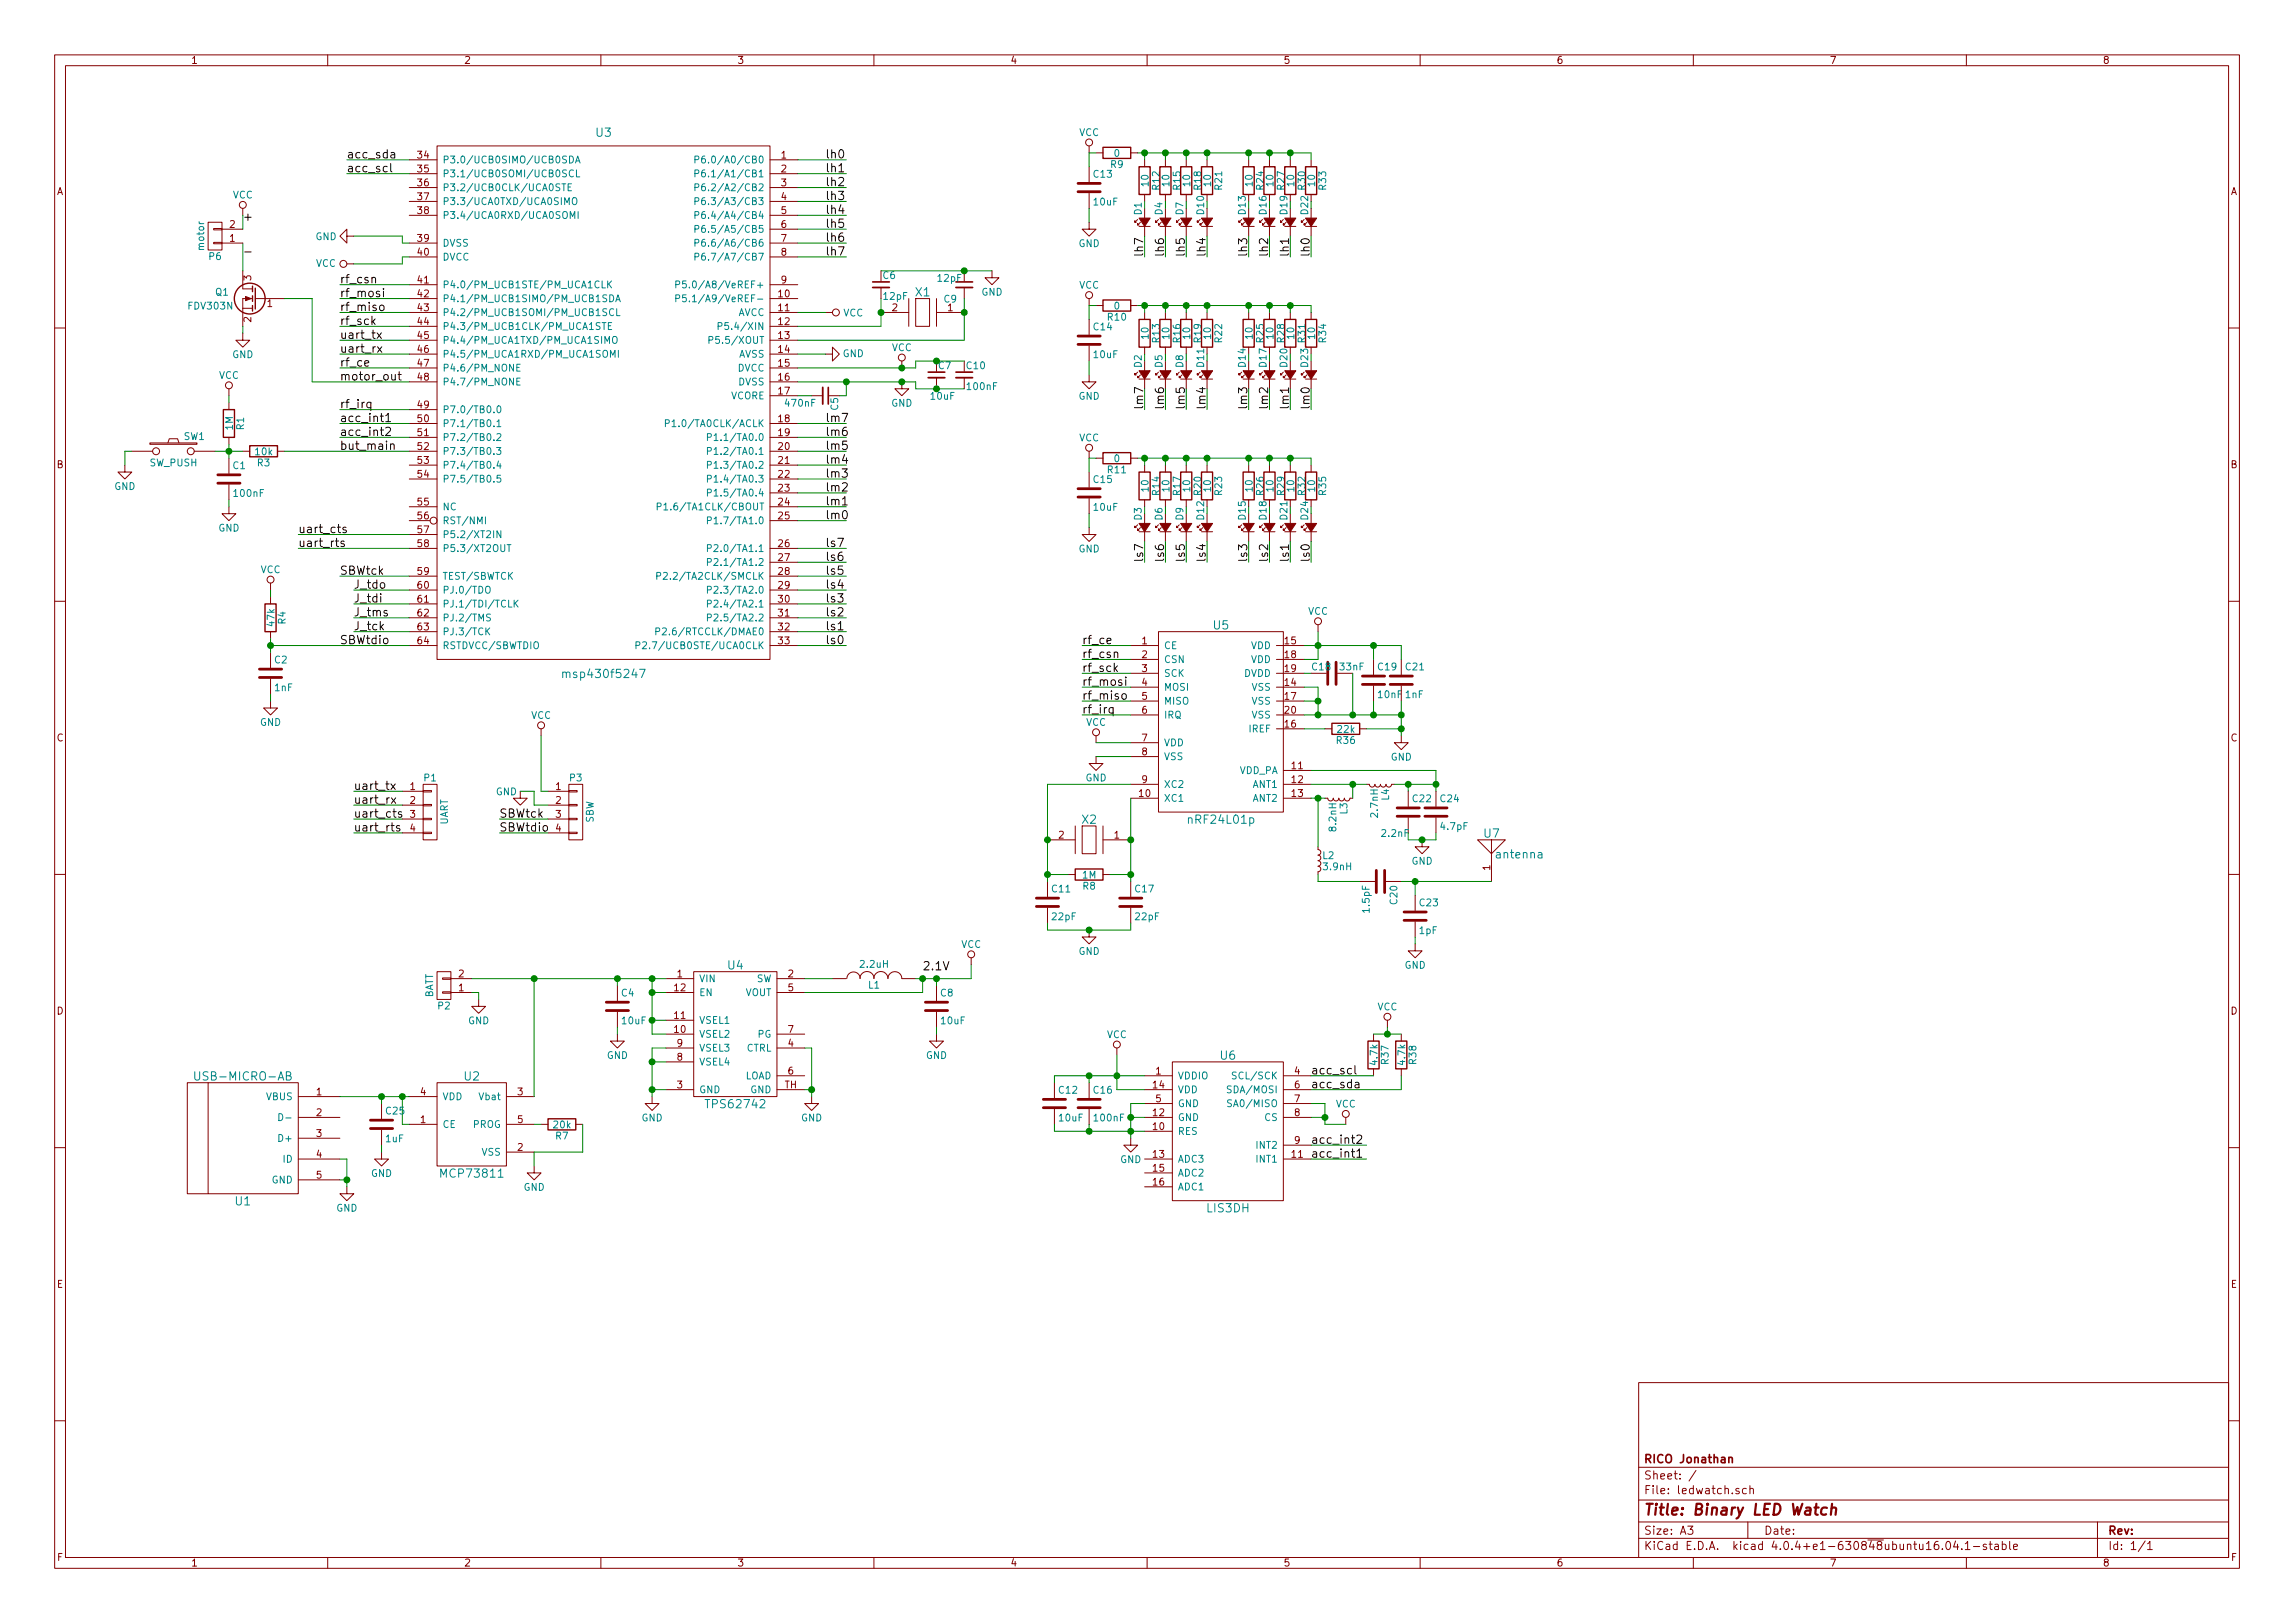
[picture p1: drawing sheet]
<svg xmlns="http://www.w3.org/2000/svg" width="420mm" height="297mm" viewBox="0 0 420 297" stroke-linecap="round" stroke-linejoin="round" font-family="sans-serif">
<defs><g id="words">
<text font-size="2.8" fill="#840000" x="301" y="277.3">Title: Binary LED Watch</text>
<g font-size="2.1">
<text x="63.5" y="29">acc_sda</text>
<text x="151.1" y="29">lh0</text>
<text x="63.5" y="31.5">acc_scl</text>
<text x="151.1" y="31.5">lh1</text>
<text x="151.1" y="34.1">lh2</text>
<text x="44.4" y="40.4">+</text>
<text x="151.1" y="36.6">lh3</text>
<text x="151.1" y="39.2">lh4</text>
<text x="151.1" y="41.7">lh5</text>
<text x="151.1" y="44.2">lh6</text>
<text x="151.1" y="46.8">lh7</text>
<text x="209.3" y="47" transform="rotate(-90 209.3 47)">lh7</text>
<text x="213.1" y="47" transform="rotate(-90 213.1 47)">lh6</text>
<text x="216.9" y="47" transform="rotate(-90 216.9 47)">lh5</text>
<text x="220.7" y="47" transform="rotate(-90 220.7 47)">lh4</text>
<text x="228.3" y="47" transform="rotate(-90 228.3 47)">lh3</text>
<text x="232.2" y="47" transform="rotate(-90 232.2 47)">lh2</text>
<text x="236" y="47" transform="rotate(-90 236 47)">lh1</text>
<text x="239.8" y="47" transform="rotate(-90 239.8 47)">lh0</text>
<text x="62.2" y="51.9">rf_csn</text>
<text x="62.2" y="54.4">rf_mosi</text>
<text x="62.2" y="56.9">rf_miso</text>
<text x="62.2" y="59.5">rf_sck</text>
<text x="62.2" y="62">uart_tx</text>
<text x="62.2" y="64.6">uart_rx</text>
<text x="62.2" y="67.1">rf_ce</text>
<text x="62.2" y="69.6">motor_out</text>
<text x="62.2" y="74.7">rf_irq</text>
<text x="62.2" y="77.3">acc_int1</text>
<text x="151.1" y="77.3">lm7</text>
<text x="209.3" y="75" transform="rotate(-90 209.3 75)">lm7</text>
<text x="213.1" y="75" transform="rotate(-90 213.1 75)">lm6</text>
<text x="216.9" y="75" transform="rotate(-90 216.9 75)">lm5</text>
<text x="220.7" y="75" transform="rotate(-90 220.7 75)">lm4</text>
<text x="228.3" y="75" transform="rotate(-90 228.3 75)">lm3</text>
<text x="232.2" y="75" transform="rotate(-90 232.2 75)">lm2</text>
<text x="236" y="75" transform="rotate(-90 236 75)">lm1</text>
<text x="239.8" y="75" transform="rotate(-90 239.8 75)">lm0</text>
<text x="62.2" y="79.8">acc_int2</text>
<text x="62.2" y="82.3">but_main</text>
<text x="151.1" y="82.3">lm5</text>
<text x="151.1" y="79.8">lm6</text>
<text x="151.1" y="90">lm2</text>
<text x="151.1" y="87.4">lm3</text>
<text x="151.1" y="84.9">lm4</text>
<text x="151.1" y="95">lm0</text>
<text x="151.1" y="92.5">lm1</text>
<text x="54.6" y="97.6">uart_cts</text>
<text x="54.6" y="100.1">uart_rts</text>
<text x="151.1" y="100.1">ls7</text>
<text x="62.2" y="105.2">SBWtck</text>
<text x="64.8" y="107.7">J_tdo</text>
<text x="151.1" y="102.7">ls6</text>
<text x="151.1" y="105.2">ls5</text>
<text x="151.1" y="107.7">ls4</text>
<text x="209.3" y="102.9" transform="rotate(-90 209.3 102.9)">ls7</text>
<text x="213.1" y="102.9" transform="rotate(-90 213.1 102.9)">ls6</text>
<text x="216.9" y="102.9" transform="rotate(-90 216.9 102.9)">ls5</text>
<text x="220.7" y="102.9" transform="rotate(-90 220.7 102.9)">ls4</text>
<text x="228.3" y="102.9" transform="rotate(-90 228.3 102.9)">ls3</text>
<text x="232.2" y="102.9" transform="rotate(-90 232.2 102.9)">ls2</text>
<text x="236" y="102.9" transform="rotate(-90 236 102.9)">ls1</text>
<text x="239.8" y="102.9" transform="rotate(-90 239.8 102.9)">ls0</text>
<text x="64.8" y="110.3">J_tdi</text>
<text x="64.8" y="112.8">J_tms</text>
<text x="151.1" y="110.3">ls3</text>
<text x="151.1" y="112.8">ls2</text>
<text x="62.2" y="117.9">SBWtdio</text>
<text x="64.8" y="115.4">J_tck</text>
<text x="151.1" y="115.4">ls1</text>
<text x="151.1" y="117.9">ls0</text>
<text x="198.1" y="117.9">rf_ce</text>
<text x="198.1" y="120.4">rf_csn</text>
<text x="198.1" y="123">rf_sck</text>
<text x="198.1" y="125.5">rf_mosi</text>
<text x="198.1" y="128.1">rf_miso</text>
<text x="198.1" y="130.6">rf_irq</text>
<text x="64.8" y="144.6">uart_tx</text>
<text x="64.8" y="147.1">uart_rx</text>
<text x="64.8" y="149.6">uart_cts</text>
<text x="91.4" y="149.6">SBWtck</text>
<text x="64.8" y="152.2">uart_rts</text>
<text x="91.4" y="152.2">SBWtdio</text>
<text x="168.9" y="177.6">2.1V</text>
<text x="240" y="196.6">acc_scl</text>
<text x="240" y="199.2">acc_sda</text>
<text x="240" y="209.3">acc_int2</text>
<text x="240" y="211.9">acc_int1</text>
</g>
<g font-size="2.1" fill="#008484">
<text x="109.1" y="25">U3</text>
<text x="167.6" y="54.2">X1</text>
<text x="222.2" y="115.2">U5</text>
<text x="103.8" y="124.1">msp430f5247</text>
<text x="198.1" y="150.8">X2</text>
<text x="217.8" y="150.8">nRF24L01p</text>
<text x="271.7" y="153.3">U7</text>
<text x="274.1" y="157.1">antenna</text>
<text x="133.3" y="177.4">U4</text>
<text x="36.4" y="197.8">USB-MICRO-AB</text>
<text x="85" y="197.8">U2</text>
<text x="223.4" y="193.9">U6</text>
<text x="129.6" y="202.8">TPS62742</text>
<text x="81.1" y="215.5">MCP73811</text>
<text x="43.1" y="220.6">U1</text>
<text x="221" y="221.9">LIS3DH</text>
</g>
<g font-size="2.1" fill="#840000">
<text x="301" y="267.8">RICO Jonathan</text>
<text x="301" y="273.5">File: ledwatch.sch</text>
<text x="301" y="270.8">Sheet: /</text>
<text x="301" y="280.9">Size: A3</text>
<text x="323" y="280.9">Date:</text>
<text x="386" y="280.9">Rev:</text>
<text x="301" y="283.7">KiCad E.D.A. kicad 4.0.4+e1-630848ubuntu16.04.1-stable</text>
<text x="386" y="283.7">Id: 1/1</text>
</g>
<g font-size="1.8" fill="#840000">
<text x="35" y="11.7">1</text>
<text x="85" y="11.7">2</text>
<text x="135" y="11.7">3</text>
<text x="185" y="11.7">4</text>
<text x="235" y="11.7">5</text>
<text x="285" y="11.7">6</text>
<text x="335" y="11.7">7</text>
<text x="385" y="11.7">8</text>
<text x="76.5" y="29">34</text>
<text x="143" y="29">1</text>
<text x="10.4" y="35.7">A</text>
<text x="76.5" y="31.5">35</text>
<text x="76.5" y="34.1">36</text>
<text x="143" y="31.5">2</text>
<text x="143" y="34.1">3</text>
<text x="408.4" y="35.7">A</text>
<text x="42.1" y="41.7">2</text>
<text x="76.5" y="36.6">37</text>
<text x="76.5" y="39.2">38</text>
<text x="143" y="36.6">4</text>
<text x="143" y="39.2">5</text>
<text x="143" y="41.7">6</text>
<text x="42.1" y="44.2">1</text>
<text x="76.5" y="46.8">40</text>
<text x="76.5" y="44.2">39</text>
<text x="143" y="44.2">7</text>
<text x="143" y="46.8">8</text>
<text x="46" y="51.3" transform="rotate(-90 46 51.3)">3</text>
<text x="76.5" y="51.9">41</text>
<text x="143" y="51.9">9</text>
<text x="46" y="58.9" transform="rotate(-90 46 58.9)">2</text>
<text x="48.9" y="56.2">1</text>
<text x="76.5" y="54.4">42</text>
<text x="76.5" y="56.9">43</text>
<text x="76.5" y="59.5">44</text>
<text x="142.5" y="54.4">10</text>
<text x="142.5" y="56.9">11</text>
<text x="142.5" y="59.5">12</text>
<text x="163.3" y="56.9">2</text>
<text x="173.5" y="56.9">1</text>
<text x="76.5" y="62">45</text>
<text x="76.5" y="64.6">46</text>
<text x="142.5" y="62">13</text>
<text x="142.5" y="64.6">14</text>
<text x="76.5" y="67.1">47</text>
<text x="76.5" y="69.6">48</text>
<text x="142.5" y="67.1">15</text>
<text x="142.5" y="69.6">16</text>
<text x="76.5" y="77.3">50</text>
<text x="76.5" y="74.7">49</text>
<text x="142.5" y="72.2">17</text>
<text x="142.5" y="77.3">18</text>
<text x="76.5" y="79.8">51</text>
<text x="76.5" y="82.3">52</text>
<text x="142.5" y="82.3">20</text>
<text x="142.5" y="79.8">19</text>
<text x="10.4" y="85.7">B</text>
<text x="76.5" y="84.9">53</text>
<text x="76.5" y="87.4">54</text>
<text x="142.5" y="84.9">21</text>
<text x="142.5" y="87.4">22</text>
<text x="142.5" y="90">23</text>
<text x="408.4" y="85.7">B</text>
<text x="76.5" y="92.5">55</text>
<text x="76.5" y="95">56</text>
<text x="142.5" y="92.5">24</text>
<text x="142.5" y="95">25</text>
<text x="76.5" y="97.6">57</text>
<text x="76.5" y="100.1">58</text>
<text x="142.5" y="100.1">26</text>
<text x="76.5" y="107.7">60</text>
<text x="76.5" y="105.2">59</text>
<text x="142.5" y="102.7">27</text>
<text x="142.5" y="105.2">28</text>
<text x="142.5" y="107.7">29</text>
<text x="76.5" y="110.3">61</text>
<text x="76.5" y="112.8">62</text>
<text x="142.5" y="110.3">30</text>
<text x="142.5" y="112.8">31</text>
<text x="76.5" y="115.4">63</text>
<text x="76.5" y="117.9">64</text>
<text x="142.5" y="115.4">32</text>
<text x="142.5" y="117.9">33</text>
<text x="209.1" y="117.9">1</text>
<text x="235.3" y="117.9">15</text>
<text x="209.1" y="120.4">2</text>
<text x="209.1" y="123">3</text>
<text x="209.1" y="125.5">4</text>
<text x="235.3" y="125.5">14</text>
<text x="235.3" y="120.4">18</text>
<text x="235.3" y="123">19</text>
<text x="209.1" y="128.1">5</text>
<text x="209.1" y="130.6">6</text>
<text x="235.3" y="130.6">20</text>
<text x="235.3" y="128.1">17</text>
<text x="10.4" y="135.7">C</text>
<text x="209.1" y="135.7">7</text>
<text x="235.3" y="133.1">16</text>
<text x="408.4" y="135.7">C</text>
<text x="209.1" y="138.2">8</text>
<text x="209.1" y="143.3">9</text>
<text x="236.5" y="140.8">11</text>
<text x="236.5" y="143.3">12</text>
<text x="75.1" y="144.6">1</text>
<text x="75.1" y="147.1">2</text>
<text x="75.1" y="149.6">3</text>
<text x="101.8" y="144.6">1</text>
<text x="101.8" y="147.1">2</text>
<text x="101.8" y="149.6">3</text>
<text x="208.6" y="145.8">10</text>
<text x="236.5" y="145.8">13</text>
<text x="75.1" y="152.2">4</text>
<text x="101.8" y="152.2">4</text>
<text x="193.8" y="153.5">2</text>
<text x="204" y="153.5">1</text>
<text x="272.8" y="159.3" transform="rotate(-90 272.8 159.3)">1</text>
<text x="84" y="178.9">2</text>
<text x="124" y="178.9">1</text>
<text x="144.3" y="178.9">2</text>
<text x="10.4" y="185.7">D</text>
<text x="84" y="181.4">1</text>
<text x="123.5" y="181.4">12</text>
<text x="144.3" y="181.4">5</text>
<text x="408.4" y="185.7">D</text>
<text x="123.5" y="189">10</text>
<text x="123.5" y="186.5">11</text>
<text x="124" y="191.6">9</text>
<text x="144.3" y="191.6">4</text>
<text x="144.3" y="189">7</text>
<text x="124" y="194.1">8</text>
<text x="144.3" y="196.6">6</text>
<text x="211.6" y="196.6">1</text>
<text x="237" y="196.6">4</text>
<text x="57.9" y="200.4">1</text>
<text x="77" y="200.4">4</text>
<text x="94.8" y="200.4">3</text>
<text x="124" y="199.2">3</text>
<text x="143.6" y="199.2">TH</text>
<text x="211.1" y="199.2">14</text>
<text x="211.6" y="201.7">5</text>
<text x="237" y="199.2">6</text>
<text x="237" y="201.7">7</text>
<text x="57.9" y="204.3">2</text>
<text x="57.9" y="208.1">3</text>
<text x="77" y="205.5">1</text>
<text x="94.8" y="205.5">5</text>
<text x="211.1" y="206.8">10</text>
<text x="211.1" y="204.3">12</text>
<text x="237" y="204.3">8</text>
<text x="237" y="209.3">9</text>
<text x="57.9" y="211.9">4</text>
<text x="57.9" y="215.7">5</text>
<text x="94.8" y="210.6">2</text>
<text x="211.1" y="211.9">13</text>
<text x="211.1" y="214.4">15</text>
<text x="236.5" y="211.9">11</text>
<text x="211.1" y="217">16</text>
<text x="10.4" y="235.7">E</text>
<text x="408.4" y="235.7">E</text>
<text x="10.5" y="285.7">F</text>
<text x="35" y="286.7">1</text>
<text x="85" y="286.7">2</text>
<text x="135" y="286.7">3</text>
<text x="185" y="286.7">4</text>
<text x="235" y="286.7">5</text>
<text x="285" y="286.7">6</text>
<text x="335" y="286.7">7</text>
<text x="385" y="286.7">8</text>
<text x="408.5" y="285.7">F</text>
</g>
<g font-size="1.8" fill="#008484">
<text x="81" y="29.9">P3.0/UCB0SIMO/UCB0SDA</text>
<text x="129.5" y="29.9">P6.0/A0/CB0</text>
<text x="197.5" y="24.9">VCC</text>
<text x="204" y="28.7">0</text>
<text x="81" y="32.4">P3.1/UCB0SOMI/UCB0SCL</text>
<text x="81" y="35">P3.2/UCB0CLK/UCA0STE</text>
<text x="129.5" y="32.4">P6.1/A1/CB1</text>
<text x="129.5" y="35">P6.2/A2/CB2</text>
<text x="200.3" y="32.5">C13</text>
<text x="203.4" y="30.7">R9</text>
<text x="210.3" y="34" transform="rotate(-90 210.3 34)">10</text>
<text x="212.3" y="34.7" transform="rotate(-90 212.3 34.7)">R12</text>
<text x="214.1" y="34" transform="rotate(-90 214.1 34)">10</text>
<text x="216.1" y="34.7" transform="rotate(-90 216.1 34.7)">R15</text>
<text x="217.9" y="34" transform="rotate(-90 217.9 34)">10</text>
<text x="219.9" y="34.7" transform="rotate(-90 219.9 34.7)">R18</text>
<text x="221.7" y="34" transform="rotate(-90 221.7 34)">10</text>
<text x="223.7" y="34.7" transform="rotate(-90 223.7 34.7)">R21</text>
<text x="229.3" y="34" transform="rotate(-90 229.3 34)">10</text>
<text x="231.3" y="34.7" transform="rotate(-90 231.3 34.7)">R24</text>
<text x="233.1" y="34" transform="rotate(-90 233.1 34)">10</text>
<text x="235.2" y="34.7" transform="rotate(-90 235.2 34.7)">R27</text>
<text x="236.9" y="34" transform="rotate(-90 236.9 34)">10</text>
<text x="239" y="34.7" transform="rotate(-90 239 34.7)">R30</text>
<text x="240.7" y="34" transform="rotate(-90 240.7 34)">10</text>
<text x="242.8" y="34.7" transform="rotate(-90 242.8 34.7)">R33</text>
<text x="42.6" y="36.3">VCC</text>
<text x="81" y="37.5">P3.3/UCA0TXD/UCA0SIMO</text>
<text x="81" y="40">P3.4/UCA0RXD/UCA0SOMI</text>
<text x="129.5" y="37.5">P6.3/A3/CB3</text>
<text x="129.5" y="40">P6.4/A4/CB4</text>
<text x="200.3" y="37.6">10uF</text>
<text x="37.4" y="45.7" transform="rotate(-90 37.4 45.7)">motor</text>
<text x="38.3" y="47.6">P6</text>
<text x="57.7" y="43.9">GND</text>
<text x="81" y="47.7">DVCC</text>
<text x="81" y="45.1">DVSS</text>
<text x="129.5" y="42.6">P6.5/A5/CB5</text>
<text x="129.5" y="45.1">P6.6/A6/CB6</text>
<text x="129.5" y="47.7">P6.7/A7/CB7</text>
<text x="197.4" y="45.2">GND</text>
<text x="57.8" y="48.8">VCC</text>
<text x="81" y="52.7">P4.0/PM_UCB1STE/PM_UCA1CLK</text>
<text x="126.3" y="52.7">P5.0/A8/VeREF+</text>
<text x="161.7" y="51">C6</text>
<text x="171.7" y="51.5">12pF</text>
<text x="197.5" y="52.8">VCC</text>
<text x="34.6" y="56.6">FDV303N</text>
<text x="39.5" y="54.1">Q1</text>
<text x="81" y="55.3">P4.1/PM_UCB1SIMO/PM_UCB1SDA</text>
<text x="81" y="57.8">P4.2/PM_UCB1SOMI/PM_UCB1SCL</text>
<text x="126.8" y="55.3">P5.1/A9/VeREF-</text>
<text x="135" y="57.8">AVCC</text>
<text x="154.4" y="57.9">VCC</text>
<text x="161.8" y="54.8">12pF</text>
<text x="172.8" y="55.4">C9</text>
<text x="179.7" y="54.1">GND</text>
<text x="202.8" y="58.7">R10</text>
<text x="204" y="56.6">0</text>
<text x="42.5" y="65.5">GND</text>
<text x="81" y="60.4">P4.3/PM_UCB1CLK/PM_UCA1STE</text>
<text x="81" y="62.9">P4.4/PM_UCA1TXD/PM_UCA1SIMO</text>
<text x="81" y="65.4">P4.5/PM_UCA1RXD/PM_UCA1SOMI</text>
<text x="130.9" y="62.9">P5.5/XOUT</text>
<text x="132.9" y="60.4">P5.4/XIN</text>
<text x="135.1" y="65.4">AVSS</text>
<text x="154.3" y="65.3">GND</text>
<text x="163.2" y="64.2">VCC</text>
<text x="200.3" y="60.4">C14</text>
<text x="200.3" y="65.5">10uF</text>
<text x="210.3" y="62" transform="rotate(-90 210.3 62)">10</text>
<text x="212.3" y="62.6" transform="rotate(-90 212.3 62.6)">R13</text>
<text x="214.1" y="62" transform="rotate(-90 214.1 62)">10</text>
<text x="216.1" y="62.6" transform="rotate(-90 216.1 62.6)">R16</text>
<text x="217.9" y="62" transform="rotate(-90 217.9 62)">10</text>
<text x="219.9" y="62.6" transform="rotate(-90 219.9 62.6)">R19</text>
<text x="221.7" y="62" transform="rotate(-90 221.7 62)">10</text>
<text x="223.7" y="62.6" transform="rotate(-90 223.7 62.6)">R22</text>
<text x="229.3" y="62" transform="rotate(-90 229.3 62)">10</text>
<text x="231.3" y="62.6" transform="rotate(-90 231.3 62.6)">R25</text>
<text x="233.1" y="62" transform="rotate(-90 233.1 62)">10</text>
<text x="235.2" y="62.6" transform="rotate(-90 235.2 62.6)">R28</text>
<text x="236.9" y="62" transform="rotate(-90 236.9 62)">10</text>
<text x="239" y="62.6" transform="rotate(-90 239 62.6)">R31</text>
<text x="240.7" y="62" transform="rotate(-90 240.7 62)">10</text>
<text x="242.8" y="62.6" transform="rotate(-90 242.8 62.6)">R34</text>
<text x="40.1" y="69.3">VCC</text>
<text x="81" y="68">P4.6/PM_NONE</text>
<text x="81" y="70.5">P4.7/PM_NONE</text>
<text x="135" y="68">DVCC</text>
<text x="135.1" y="70.5">DVSS</text>
<text x="171.8" y="67.5">C7</text>
<text x="177" y="67.5">C10</text>
<text x="177.2" y="71.4">100nF</text>
<text x="81" y="75.6">P7.0/TB0.0</text>
<text x="133.7" y="73.1">VCORE</text>
<text x="143.9" y="74.4">470nF</text>
<text x="153.4" y="75" transform="rotate(-90 153.4 75)">C5</text>
<text x="163.1" y="74.4">GND</text>
<text x="170.5" y="73.1">10uF</text>
<text x="197.4" y="73.1">GND</text>
<text x="33.7" y="80.5">SW1</text>
<text x="42.6" y="78.7" transform="rotate(-90 42.6 78.7)">1M</text>
<text x="44.7" y="78.6" transform="rotate(-90 44.7 78.6)">R1</text>
<text x="46.8" y="83.3">10k</text>
<text x="81" y="78.1">P7.1/TB0.1</text>
<text x="81" y="80.7">P7.2/TB0.2</text>
<text x="81" y="83.2">P7.3/TB0.3</text>
<text x="123.4" y="78.1">P1.0/TA0CLK/ACLK</text>
<text x="131" y="83.2">P1.2/TA0.1</text>
<text x="131" y="80.7">P1.1/TA0.0</text>
<text x="197.5" y="80.8">VCC</text>
<text x="20.9" y="89.6">GND</text>
<text x="27.4" y="85.3">SW_PUSH</text>
<text x="42.7" y="85.8">C1</text>
<text x="47.1" y="85.3">R3</text>
<text x="81" y="85.8">P7.4/TB0.4</text>
<text x="81" y="88.3">P7.5/TB0.5</text>
<text x="131" y="85.8">P1.3/TA0.2</text>
<text x="131" y="88.3">P1.4/TA0.3</text>
<text x="200.3" y="88.4">C15</text>
<text x="202.8" y="86.6">R11</text>
<text x="204" y="84.6">0</text>
<text x="210.3" y="89.9" transform="rotate(-90 210.3 89.9)">10</text>
<text x="214.1" y="89.9" transform="rotate(-90 214.1 89.9)">10</text>
<text x="217.9" y="89.9" transform="rotate(-90 217.9 89.9)">10</text>
<text x="221.7" y="89.9" transform="rotate(-90 221.7 89.9)">10</text>
<text x="229.3" y="89.9" transform="rotate(-90 229.3 89.9)">10</text>
<text x="233.1" y="89.9" transform="rotate(-90 233.1 89.9)">10</text>
<text x="236.9" y="89.9" transform="rotate(-90 236.9 89.9)">10</text>
<text x="240.7" y="89.9" transform="rotate(-90 240.7 89.9)">10</text>
<text x="43" y="90.9">100nF</text>
<text x="81" y="93.4">NC</text>
<text x="81" y="95.9">RST/NMI</text>
<text x="122.1" y="93.4">P1.6/TA1CLK/CBOUT</text>
<text x="131" y="90.8">P1.5/TA0.4</text>
<text x="131" y="95.9">P1.7/TA1.0</text>
<text x="200.3" y="93.5">10uF</text>
<text x="212.3" y="90.6" transform="rotate(-90 212.3 90.6)">R14</text>
<text x="216.1" y="90.6" transform="rotate(-90 216.1 90.6)">R17</text>
<text x="219.9" y="90.6" transform="rotate(-90 219.9 90.6)">R20</text>
<text x="223.7" y="90.6" transform="rotate(-90 223.7 90.6)">R23</text>
<text x="231.3" y="90.6" transform="rotate(-90 231.3 90.6)">R26</text>
<text x="235.2" y="90.6" transform="rotate(-90 235.2 90.6)">R29</text>
<text x="239" y="90.6" transform="rotate(-90 239 90.6)">R32</text>
<text x="242.8" y="90.6" transform="rotate(-90 242.8 90.6)">R35</text>
<text x="40" y="97.3">GND</text>
<text x="81" y="98.5">P5.2/XT2IN</text>
<text x="81" y="101">P5.3/XT2OUT</text>
<text x="131" y="101">P2.0/TA1.1</text>
<text x="197.4" y="101.1">GND</text>
<text x="47.7" y="104.9">VCC</text>
<text x="81" y="106.1">TEST/SBWTCK</text>
<text x="122.1" y="106.1">P2.2/TA2CLK/SMCLK</text>
<text x="131" y="103.5">P2.1/TA1.2</text>
<text x="81" y="108.6">PJ.0/TDO</text>
<text x="81" y="111.2">PJ.1/TDI/TCLK</text>
<text x="81" y="113.7">PJ.2/TMS</text>
<text x="131" y="111.2">P2.4/TA2.1</text>
<text x="131" y="113.7">P2.5/TA2.2</text>
<text x="131" y="108.6">P2.3/TA2.0</text>
<text x="239.4" y="112.5">VCC</text>
<text x="50.2" y="114.5" transform="rotate(-90 50.2 114.5)">47k</text>
<text x="52.3" y="114.2" transform="rotate(-90 52.3 114.2)">R4</text>
<text x="81" y="116.2">PJ.3/TCK</text>
<text x="81" y="118.8">RSTDVCC/SBWTDIO</text>
<text x="118.6" y="118.8">P2.7/UCB0STE/UCA0CLK</text>
<text x="121.9" y="116.2">P2.6/RTCCLK/DMAE0</text>
<text x="213.1" y="118.8">CE</text>
<text x="228.9" y="118.8">VDD</text>
<text x="50.3" y="121.4">C2</text>
<text x="213.1" y="121.3">CSN</text>
<text x="213.1" y="123.9">SCK</text>
<text x="227.7" y="123.9">DVDD</text>
<text x="228.9" y="121.3">VDD</text>
<text x="240.3" y="122.7">C18</text>
<text x="245.4" y="122.7">33nF</text>
<text x="252.3" y="122.7">C19</text>
<text x="257.4" y="122.7">C21</text>
<text x="50.3" y="126.5">1nF</text>
<text x="97.2" y="131.6">VCC</text>
<text x="213.1" y="126.4">MOSI</text>
<text x="213.1" y="128.9">MISO</text>
<text x="213.1" y="131.5">IRQ</text>
<text x="229.1" y="131.5">VSS</text>
<text x="229.1" y="126.4">VSS</text>
<text x="229.1" y="128.9">VSS</text>
<text x="252.4" y="127.7">10nF</text>
<text x="257.3" y="127.7">1nF</text>
<text x="47.6" y="132.8">GND</text>
<text x="198.8" y="132.8">VCC</text>
<text x="213.1" y="136.6">VDD</text>
<text x="228.6" y="134">IREF</text>
<text x="244.8" y="136.1">R36</text>
<text x="244.9" y="134.1">22k</text>
<text x="77.7" y="143">P1</text>
<text x="104.3" y="143">P3</text>
<text x="198.7" y="143">GND</text>
<text x="213.1" y="139.1">VSS</text>
<text x="226.8" y="141.6">VDD_PA</text>
<text x="254.6" y="139.2">GND</text>
<text x="90.8" y="145.5">GND</text>
<text x="213.1" y="144.2">XC2</text>
<text x="213.1" y="146.7">XC1</text>
<text x="229.3" y="144.2">ANT1</text>
<text x="229.3" y="146.7">ANT2</text>
<text x="246.7" y="149" transform="rotate(-90 246.7 149)">L3</text>
<text x="252.2" y="149.5" transform="rotate(-90 252.2 149.5)">2.7nH</text>
<text x="254.3" y="146.4" transform="rotate(-90 254.3 146.4)">L4</text>
<text x="258.7" y="146.8">C22</text>
<text x="263.8" y="146.8">C24</text>
<text x="82" y="151" transform="rotate(-90 82 151)">UART</text>
<text x="108.7" y="150.7" transform="rotate(-90 108.7 150.7)">SBW</text>
<text x="244.6" y="152" transform="rotate(-90 244.6 152)">8.2nH</text>
<text x="263.9" y="151.9">4.7pF</text>
<text x="198.2" y="160.8">1M</text>
<text x="242.2" y="157.2">L2</text>
<text x="242.4" y="159.2">3.9nH</text>
<text x="258.4" y="158.2">GND</text>
<text x="192.6" y="163.3">C11</text>
<text x="198.3" y="162.8">R8</text>
<text x="207.9" y="163.3">C17</text>
<text x="250.7" y="166.9" transform="rotate(-90 250.7 166.9)">1.5pF</text>
<text x="255.8" y="165.4" transform="rotate(-90 255.8 165.4)">C20</text>
<text x="259.9" y="165.8">C23</text>
<text x="175.9" y="173.5">VCC</text>
<text x="192.7" y="168.4">22pF</text>
<text x="207.9" y="168.4">22pF</text>
<text x="259.9" y="170.9">1pF</text>
<text x="128" y="179.7">VIN</text>
<text x="138.4" y="179.7">SW</text>
<text x="157.6" y="177.1">2.2uH</text>
<text x="197.4" y="174.7">GND</text>
<text x="257.1" y="177.3">GND</text>
<text x="79.3" y="182.7" transform="rotate(-90 79.3 182.7)">BATT</text>
<text x="80.2" y="184.7">P2</text>
<text x="113.8" y="182.4">C4</text>
<text x="128" y="182.3">EN</text>
<text x="136.3" y="182.3">VOUT</text>
<text x="159" y="180.9">L1</text>
<text x="172.2" y="182.4">C8</text>
<text x="252.1" y="184.9">VCC</text>
<text x="85.7" y="187.4">GND</text>
<text x="113.9" y="187.4">10uF</text>
<text x="128" y="189.9">VSEL2</text>
<text x="128" y="187.4">VSEL1</text>
<text x="138.7" y="189.9">PG</text>
<text x="172.4" y="187.4">10uF</text>
<text x="202.6" y="190">VCC</text>
<text x="111.1" y="193.8">GND</text>
<text x="128" y="195">VSEL4</text>
<text x="128" y="192.4">VSEL3</text>
<text x="136.2" y="197.5">LOAD</text>
<text x="136.5" y="192.4">CTRL</text>
<text x="169.5" y="193.8">GND</text>
<text x="215.6" y="197.5">VDDIO</text>
<text x="226.2" y="197.5">SCL/SCK</text>
<text x="252.2" y="194.8" transform="rotate(-90 252.2 194.8)">4.7k</text>
<text x="254.2" y="194.7" transform="rotate(-90 254.2 194.7)">R37</text>
<text x="257.3" y="194.8" transform="rotate(-90 257.3 194.8)">4.7k</text>
<text x="259.3" y="194.7" transform="rotate(-90 259.3 194.7)">R38</text>
<text x="48.7" y="201.3">VBUS</text>
<text x="70.7" y="203.9">C25</text>
<text x="81" y="201.3">VDD</text>
<text x="87.9" y="201.3">Vbat</text>
<text x="128" y="200.1">GND</text>
<text x="137.3" y="200.1">GND</text>
<text x="193.9" y="200.1">C12</text>
<text x="200.3" y="200.1">C16</text>
<text x="215.6" y="202.6">GND</text>
<text x="215.6" y="200.1">VDD</text>
<text x="225.2" y="200.1">SDA/MOSI</text>
<text x="225.5" y="202.6">SA0/MISO</text>
<text x="244.5" y="202.7">VCC</text>
<text x="51.3" y="209">D+</text>
<text x="70.6" y="209">1uF</text>
<text x="81" y="206.4">CE</text>
<text x="86.5" y="206.4">PROG</text>
<text x="101.4" y="206.5">20k</text>
<text x="101.8" y="208.5">R7</text>
<text x="117.4" y="205.2">GND</text>
<text x="146.6" y="205.2">GND</text>
<text x="194" y="205.2">10uF</text>
<text x="200.4" y="205.2">100nF</text>
<text x="215.6" y="207.7">RES</text>
<text x="215.6" y="205.1">GND</text>
<text x="231.5" y="205.1">CS</text>
<text x="51.8" y="212.8">ID</text>
<text x="67.9" y="215.4">GND</text>
<text x="88.2" y="211.5">VSS</text>
<text x="205.1" y="212.8">GND</text>
<text x="215.6" y="212.8">ADC3</text>
<text x="215.6" y="215.3">ADC2</text>
<text x="230.1" y="210.2">INT2</text>
<text x="230.1" y="212.8">INT1</text>
<text x="49.7" y="216.6">GND</text>
<text x="61.5" y="221.7">GND</text>
<text x="95.8" y="217.9">GND</text>
<text x="215.6" y="217.8">ADC1</text>
</g>
<g font-size="1.8" fill="#008400">
<text x="209" y="39.3" transform="rotate(-90 209 39.3)">D1</text>
<text x="212.8" y="39.3" transform="rotate(-90 212.8 39.3)">D4</text>
<text x="216.6" y="39.3" transform="rotate(-90 216.6 39.3)">D7</text>
<text x="220.4" y="39.2" transform="rotate(-90 220.4 39.2)">D10</text>
<text x="228" y="39.2" transform="rotate(-90 228 39.2)">D13</text>
<text x="231.9" y="39.2" transform="rotate(-90 231.9 39.2)">D16</text>
<text x="235.7" y="39.2" transform="rotate(-90 235.7 39.2)">D19</text>
<text x="239.5" y="39.2" transform="rotate(-90 239.5 39.2)">D22</text>
<text x="209" y="67.2" transform="rotate(-90 209 67.2)">D2</text>
<text x="212.8" y="67.2" transform="rotate(-90 212.8 67.2)">D5</text>
<text x="216.6" y="67.2" transform="rotate(-90 216.6 67.2)">D8</text>
<text x="220.4" y="67.1" transform="rotate(-90 220.4 67.1)">D11</text>
<text x="228" y="67.1" transform="rotate(-90 228 67.1)">D14</text>
<text x="231.9" y="67.1" transform="rotate(-90 231.9 67.1)">D17</text>
<text x="235.7" y="67.1" transform="rotate(-90 235.7 67.1)">D20</text>
<text x="239.5" y="67.1" transform="rotate(-90 239.5 67.1)">D23</text>
<text x="209" y="95.2" transform="rotate(-90 209 95.2)">D3</text>
<text x="212.8" y="95.2" transform="rotate(-90 212.8 95.2)">D6</text>
<text x="216.6" y="95.2" transform="rotate(-90 216.6 95.2)">D9</text>
<text x="220.4" y="95.1" transform="rotate(-90 220.4 95.1)">D12</text>
<text x="228" y="95.1" transform="rotate(-90 228 95.1)">D15</text>
<text x="231.9" y="95.1" transform="rotate(-90 231.9 95.1)">D18</text>
<text x="235.7" y="95.1" transform="rotate(-90 235.7 95.1)">D21</text>
<text x="239.5" y="95.1" transform="rotate(-90 239.5 95.1)">D24</text>
<text x="253.1" y="153.1">2.2nF</text>
</g>
</g></defs>
<g fill="none" stroke="#840000" stroke-width=".18">
<path d="M10 10h400v277h-400zM12 12h396v273.1h-396zM60 10v2M110 10v2M160 10v2M210 10v2M260 10v2M310 10v2M360 10v2M44.4 38.1v1.3M74.9 29.2h5.1M74.9 31.8h5.1"/>
<path d="M74.9 34.3h5.1M74.9 36.9h5.1M74.9 39.4h5.1M80 26.7h61v94h-61zM141 29.2h5M141 31.8h5M141 34.3h5M141 36.9h5M141 39.4h5M199.4 26.7v1.3M199.4 30.5v2.8M199.4 35.3v2.8"/>
<path d="M200.7 28h1.2M207 28h1.3M209.5 29.2v1.3M209.5 35.6v1.3M209.5 38.1v1.8M213.4 29.2v1.3M213.4 35.6v1.3M213.4 38.1v1.8M217.2 29.2v1.3M217.2 35.6v1.3M217.2 38.1v1.8M221 29.2v1.3"/>
<path d="M221 38.1v1.8M228.6 29.2v1.3M228.6 38.1v1.8M232.4 29.2v1.3M232.4 38.1v1.8M236.2 29.2v1.3M236.2 38.1v1.8M240 29.2v1.3M240 38.1v1.8M38.1 40.7h2.5v5.1h-2.5zM39.1 41.8h1.5v.3h-1.5zM39.1 44.4h1.5v.2h-1.5z"/>
<path d="M40.6 41.9h3.8M40.6 44.5h3.8M44.4 56.4h1.8M44.4 49.6v3.3h1.8M46.2 54.6h-1.8v5.1M46.7 54.6h5.4M63.5 43.2v-1.3l-1.3 1.3 1.3 1.3v-1.3h1.3M63.5 48.3h1.3M74.9 44.5h5.1M74.9 47h5.1M74.9 52.1h5.1M74.9 54.6h5.1"/>
<path d="M74.9 57.2h5.1M74.9 59.7h5.1M141 41.9h5M141 44.5h5M141 47h5M141 52.1h5M141 54.6h5M141 57.2h5M141 59.7h5M151.1 57.2h1.3M161.3 57.2h5.1M161.3 52.6v2"/>
<path d="M166.4 54.6v5.1M167.6 54.6h2.6v5.1h-2.6zM171.4 57.2h5.1M171.4 54.6v5.1M176.5 49.6v1.9M176.5 52.6v2M181.6 49.6v1.2h1.3l-1.3 1.3-1.3-1.3h1.3M199.4 40.7v1.2h1.3l-1.3 1.3-1.3-1.3h1.3M199.4 54.6v1.3M199.4 58.5v2.8M200.7 55.9h1.2M207 55.9h1.3"/>
<path d="M208.3 40.2l-.5 .5v-.3v.3h.2M208.5 41.4h2.1M208.8 40.7l-.5 .5v-.3v.3h.2M209.5 41.4v1.8M209.5 57.2v1.3M212.1 40.2l-.5 .5v-.3v.3h.2M212.3 41.4h2.1M212.6 40.7l-.5 .5v-.3v.3h.2M213.4 41.4v1.8M213.4 57.2v1.3M215.9 40.2l-.5 .5v-.3v.3h.2M216.2 41.4h2"/>
<path d="M216.4 40.7l-.5 .5v-.3v.3h.3M217.2 41.4v1.8M217.2 57.2v1.3M219.7 40.2l-.5 .5v-.3v.3h.3M220 41.4h2M220.2 40.7l-.5 .5v-.3v.3h.3M221 41.4v1.8M221 57.2v1.3M227.3 40.2l-.5 .5v-.3v.3h.3M227.6 41.4h2M227.8 40.7l-.5 .5v-.3v.3h.3M228.6 41.4v1.8"/>
<path d="M228.6 57.2v1.3M231.1 40.2l-.5 .5v-.3v.3h.3M231.4 41.4h2M231.6 40.7l-.5 .5v-.3v.3h.3M232.4 41.4v1.8M232.4 57.2v1.3M234.9 40.2l-.5 .5v-.3v.3h.3M235.2 41.4h2M235.5 40.7l-.6 .5v-.3v.3h.3M236.2 41.4v1.8M236.2 57.2v1.3M238.8 40.2l-.5 .5v-.3v.3h.2"/>
<path d="M239 41.4h2M239.3 40.7l-.5 .5v-.3v.3h.2M240 41.4v1.8M240 57.2v1.3M10 60h2M41.9 71.2v1.2M41.9 73.7v1.3M44.4 61v1.3h1.3l-1.3 1.2-1.2-1.2h1.2M74.9 77.5h5.1M74.9 62.3h5.1M74.9 64.8h5.1M74.9 67.3h5.1"/>
<path d="M74.9 69.9h5.1M74.9 75h5.1M141 77.5h5M141 62.3h5M141 64.8h5M141 67.3h5M141 69.9h5M141 72.4h5M148.6 72.4h2M151.1 64.8h1.3v-1.3l1.3 1.3-1.3 1.3v-1.3M165.1 69.9v1.3h1.3l-1.3 1.2-1.3-1.2h1.3M165.1 66.1v1.2"/>
<path d="M171.4 69.1v2.1M176.5 69.1v2.1M199.4 68.6v1.3h1.3l-1.3 1.3-1.3-1.3h1.3M199.4 63.3v2.8M208.3 68.1l-.5 .5v-.2v.2h.2M208.5 69.4h2.1M208.8 68.6l-.5 .5v-.2v.2h.2M209.5 63.5v1.3M209.5 66.1v1.8M209.5 69.4v1.8M212.1 68.1l-.5 .5v-.2v.2h.2M212.3 69.4h2.1"/>
<path d="M212.6 68.6l-.5 .5v-.2v.2h.2M213.4 63.5v1.3M213.4 66.1v1.8M213.4 69.4v1.8M215.9 68.1l-.5 .5v-.2v.2h.2M216.2 69.4h2M216.4 68.6l-.5 .5v-.2v.2h.3M217.2 63.5v1.3M217.2 66.1v1.8M217.2 69.4v1.8M219.7 68.1l-.5 .5v-.2v.2h.3M220 69.4h2"/>
<path d="M220.2 68.6l-.5 .5v-.2v.2h.3M221 63.5v1.3M221 66.1v1.8M221 69.4v1.8M227.3 68.1l-.5 .5v-.2v.2h.3M227.6 69.4h2M227.8 68.6l-.5 .5v-.2v.2h.3M228.6 66.1v1.8M228.6 69.4v1.8M231.1 68.1l-.5 .5v-.2v.2h.3M231.4 69.4h2M231.6 68.6l-.5 .5v-.2v.2h.3"/>
<path d="M232.4 66.1v1.8M232.4 69.4v1.8M234.9 68.1l-.5 .5v-.2v.2h.3M235.2 69.4h2M235.5 68.6l-.6 .5v-.2v.2h.3M236.2 66.1v1.8M236.2 69.4v1.8M238.8 68.1l-.5 .5v-.2v.2h.2M239 69.4h2M239.3 68.6l-.5 .5v-.2v.2h.2M240 66.1v1.8M240 69.4v1.8"/>
<path d="M408 60h2M22.9 85.1v1.3h1.2l-1.2 1.3-1.3-1.3h1.3M24.1 82.6h3.8M27.4 81.1h8.7v.2h-8.7zM30.7 81.1l.3-.8h1.5l.3 .8M35.6 82.6h3.8M41.9 92.7v1.3h1.3l-1.3 1.3-1.3-1.3h1.3M41.9 80v1.3M41.9 83.9v2.8M41.9 88.7v2.8M44.4 82.6h1.3M50.8 82.6h1.3"/>
<path d="M74.9 82.6h5.1M74.9 85.1h5.1M74.9 80h5.1M74.9 87.7h5.1M74.9 92.7h5.1M74.9 95.3h3.8M74.9 97.8h5.1M141 82.6h5M141 85.1h5M141 80h5M141 87.7h5M141 90.2h5"/>
<path d="M141 92.7h5M141 95.3h5M199.4 96.6v1.2h1.3l-1.3 1.3-1.3-1.3h1.3M199.4 82.6v1.3M199.4 86.4v2.8M199.4 91.2v2.8M200.7 83.9h1.2M207 83.9h1.3M208.3 96l-.5 .6v-.3v.3h.2M208.5 97.3h2.1M208.8 96.6l-.5 .5v-.3v.3h.2M209.5 85.1v1.3"/>
<path d="M209.5 91.5v1.2M209.5 94v1.8M209.5 97.3v1.8M212.1 96l-.5 .6v-.3v.3h.2M212.3 97.3h2.1M212.6 96.6l-.5 .5v-.3v.3h.2M213.4 85.1v1.3M213.4 91.5v1.2M213.4 94v1.8M213.4 97.3v1.8M215.9 96l-.5 .6v-.3v.3h.2M216.2 97.3h2"/>
<path d="M216.4 96.6l-.5 .5v-.3v.3h.3M217.2 85.1v1.3M217.2 91.5v1.2M217.2 94v1.8M217.2 97.3v1.8M219.7 96l-.5 .6v-.3v.3h.3M220 97.3h2M220.2 96.6l-.5 .5v-.3v.3h.3M221 85.1v1.3M221 94v1.8M221 97.3v1.8M227.3 96l-.5 .6v-.3v.3h.3"/>
<path d="M227.6 97.3h2M227.8 96.6l-.5 .5v-.3v.3h.3M228.6 85.1v1.3M228.6 94v1.8M228.6 97.3v1.8M231.1 96l-.5 .6v-.3v.3h.3M231.4 97.3h2M231.6 96.6l-.5 .5v-.3v.3h.3M232.4 85.1v1.3M232.4 94v1.8M232.4 97.3v1.8M234.9 96l-.5 .6v-.3v.3h.3"/>
<path d="M235.2 97.3h2M235.5 96.6l-.6 .5v-.3v.3h.3M236.2 85.1v1.3M236.2 91.5v1.2M236.2 94v1.8M236.2 97.3v1.8M238.8 96l-.5 .6v-.3v.3h.2M239 97.3h2M239.3 96.6l-.5 .5v-.3v.3h.2M240 85.1v1.3M240 94v1.8M240 97.3v1.8"/>
<path d="M10 110h2M49.5 106.7v1.3M49.5 109.3v1.2M49.5 115.6v1.3M49.5 119.4v2.8M74.9 110.5h5.1M74.9 108h5.1M74.9 113.1h5.1M74.9 115.6h5.1M74.9 118.1h5.1M74.9 100.4h5.1M74.9 105.4h5.1"/>
<path d="M141 110.5h5M141 108h5M141 113.1h5M141 115.6h5M141 118.1h5M141 100.4h5M141 102.9h5M141 105.4h5M207 118.1h5.1M212.1 115.6h22.8v33h-22.8zM233.7 118.1h5.1M241.3 114.3v1.3"/>
<path d="M408 110h2M49.5 128.3v1.3h1.3l-1.3 1.2-1.2-1.2h1.2M49.5 124.2v2.8M99.1 133.4v1.3M200.7 138.5v1.2h1.2l-1.2 1.3-1.3-1.3h1.3M200.7 134.7v1.2M207 120.7h5.1M207 123.2h5.1M207 125.8h5.1M207 128.3h5.1M207 130.8h5.1M207 135.9h5.1"/>
<path d="M207 138.5h5.1M233.7 120.7h5.1M233.7 123.2h5.1M233.7 125.8h5.1M233.7 128.3h5.1M233.7 130.8h5.1M233.7 133.4h5.1M242.6 133.4h1.2M248.9 133.4h1.3M251.5 120.7v2.8M251.5 125.5v2.8M256.5 134.7v1.2h1.3l-1.3 1.3-1.2-1.3h1.2"/>
<path d="M256.5 120.7v2.8M256.5 125.5v2.8M73.7 144.8h3.8M73.7 147.4h3.8M73.7 149.9h3.8M73.7 152.4h3.8M77.5 152.3h1.5v.3h-1.5zM77.5 149.8h1.5v.2h-1.5zM77.5 147.2h1.5v.3h-1.5zM77.5 144.7h1.5v.2h-1.5zM77.5 143.5h2.5v10.2h-2.5zM95.2 144.8v1.3h1.3l-1.3 1.3-1.2-1.3h1.2"/>
<path d="M100.3 144.8h3.8M100.3 147.4h3.8M100.3 149.9h3.8M100.3 152.4h3.8M104.1 152.3h1.6v.3h-1.6zM104.1 149.8h1.6v.2h-1.6zM104.1 147.2h1.6v.3h-1.6zM104.1 144.7h1.6v.2h-1.6zM104.1 143.5h2.6v10.2h-2.6zM191.8 153.7h5M196.8 151.2v5M198.1 151.2h2.6v5h-2.6z"/>
<path d="M201.9 151.2v5M201.9 153.7h5.1M207 143.5h5.1M207 146.1h5.1M234.9 143.5h5.1M234.9 146.1h5.1M234.9 141h5.1M241.3 155v.5l.3 .1 .2 .3-.1 .4-.4 .2 .3 .1 .2 .3-.1 .4-.4 .2 .3 .1 .2 .3-.1 .5-.4 .1 .3 .2 .2 .2-.1 .5-.4 .1v.6M242.6 146.1h.5l.1 .3 .3 .2 .4-.1 .2-.4 .1 .3 .3 .2 .4-.1 .2-.4 .1 .3 .3 .2 .4-.1 .2-.4 .1 .3 .4 .2 .3-.1 .2-.4h.5M250.2 143.5h.5l.1 .4 .3 .2 .4-.1 .2-.5 .1 .4 .3 .2 .4-.1 .2-.5 .1 .4 .4 .2 .3-.1 .2-.5 .1 .4 .4 .2 .4-.1 .2-.5h.5M257.8 144.8v2.8M257.8 149.6v2.8"/>
<path d="M260.3 153.7v1.3h1.3l-1.3 1.2-1.2-1.2h1.2M262.9 144.8v2.8M262.9 149.6v2.8M273 153.7v2.5l-2.5-2.5h5.1l-2.6 2.5v5.1M10 160h2M80 177.8h2.5v5.1h-2.5zM81 179h1.5v.2h-1.5zM82.5 179.1h3.9M121.9 179.1h5.1M127 177.8h15.2v22.9h-15.2zM142.2 179.1h5.1M152.4 179.1h2.5"/>
<path d="M155 179.1a1.22 1.22 0 0 1 1.3-1.2 1.22 1.22 0 0 1 1.2 1.2M157.4 179.1a1.3 1.3 0 0 1 1.3-1.3 1.3 1.3 0 0 1 1.3 1.3M160 179.1a1.3 1.3 0 0 1 1.3-1.3 1.3 1.3 0 0 1 1.3 1.3 1.27 1.27 0 0 1 1.2-1.3 1.27 1.27 0 0 1 1.3 1.3h2.5M177.8 175.3v1.3M191.8 161.3v2.8M191.8 166.2v2.7M195.6 160.1h1.2M199.4 170.2v1.3h1.3l-1.3 1.3-1.3-1.3h1.3M201.9 160.1h1.3M207 161.3v2.8M207 166.2v2.7M248.9 161.3h2.8"/>
<path d="M253.7 161.3h2.8M259.1 172.8v1.2h1.2l-1.2 1.3-1.3-1.3h1.3M259.1 163.9v2.8M259.1 168.7v2.8M408 160h2M38.1 198.2h16.5v20.3h-16.5zM38.1 198.2h-3.8v20.3h3.8M80 198.2h12.7v15.2h-12.7zM81 181.5h1.5v.3h-1.5zM82.5 181.6h3.9M87.6 182.9v1.3h1.3l-1.3 1.3-1.2-1.3h1.2M113 189.3v1.2h1.3l-1.3 1.3-1.2-1.3h1.2"/>
<path d="M113 180.4v2.8M113 185.2v2.8M121.9 181.6h5.1M121.9 199.4h5.1M121.9 191.8h5.1M121.9 189.3h5.1M121.9 194.3h5.1M121.9 186.7h5.1M142.2 181.6h5.1M142.2 199.4h5.1M142.2 191.8h5.1M142.2 196.9h5.1"/>
<path d="M142.2 189.3h5.1M171.4 189.3v1.2h1.3l-1.3 1.3-1.2-1.3h1.2M171.4 180.4v2.8M171.4 185.2v2.8M193 198.2v2.8M199.4 198.2v2.8M204.5 191.8v1.3M209.5 199.4h5.1M209.5 196.9h5.1M214.6 194.3h20.3v25.4h-20.3zM234.9 199.4h5.1M234.9 196.9h5.1"/>
<path d="M251.5 189.3v1.2M251.5 195.6v1.3M254 186.7v1.3M256.5 189.3v1.2M256.5 195.6v1.3M10 210h2M54.6 200.7h7.6M54.6 204.5h7.6M54.6 208.3h7.6M54.6 212.1h7.6M54.6 215.9h7.6M63.5 217.2v1.3h1.3l-1.3 1.2-1.3-1.2h1.3"/>
<path d="M69.8 210.9v1.2h1.3l-1.3 1.3-1.2-1.3h1.2M69.8 202v2.8M69.8 206.8v2.8M74.9 205.8h5.1M74.9 200.7h5.1M92.7 205.8h5.1M92.7 210.9h5.1M92.7 200.7h5.1M97.8 213.4v1.3h1.3l-1.3 1.2-1.3-1.2h1.3M99.1 205.8h1.2M105.4 205.8h1.3M119.4 200.7v1.3h1.2l-1.2 1.2-1.3-1.2h1.3"/>
<path d="M148.6 200.7v1.3h1.3l-1.3 1.2-1.3-1.2h1.3M193 203v2.8M199.4 203v2.8M207 208.3v1.3h1.3l-1.3 1.3-1.3-1.3h1.3M209.5 204.5h5.1M209.5 212.1h5.1M209.5 202h5.1M209.5 207h5.1M209.5 214.7h5.1M209.5 217.2h5.1M234.9 204.5h5.1M234.9 212.1h5.1"/>
<path d="M234.9 202h5.1M234.9 209.6h5.1M246.4 204.5v1.3M408 210h2M300 253h108v32.1h-108zM10 260h2M300 278.5h108M300 274.5h108M300 268.5h108M309 279.3h.9l-.5 .6 .5 .1v.7l-.2 .1-.7-.1M310.5 269.1l-1.3 2M318.4 272.5a.37 .37 0 0 0-.6 .1l.1 .2 .5 .2v.1l-.2 .3-.4-.1"/>
<path d="M319.7 272.5l-.4-.1-.3 .3 .1 .6 .2 .1 .4-.1M320 278.5v3M320.4 272.5l.2-.1 .4 .1v.9M320.4 271.9v1.5M384 278.5v6.6M408 260h2M60 285.1v1.9M110 285.1v1.9M160 285.1v1.9M210 285.1v1.9M260 285.1v1.9M300 281.5h108"/>
<path d="M310 285.1v1.9M356.4 282.3l.2-.2a.81 .81 0 0 1 .6 .6 .81 .81 0 0 1-.3 .8l-.2 .1a.79 .79 0 0 1-.3-1.3zM358 282l-.3 1.1h.9M358.4 282.6v1M359.2 283.5v.1M359.8 282.5l.4-.4v1.5M359.8 283.6h.9M360 285.1v1.9M361.3 283h1.1M363.7 282.7a.37 .37 0 0 0-.6 .1v.2l.6 .2v.1l-.2 .3-.4-.1M364.2 282.6h.5M364.4 282.1v1.3l.3 .2"/>
<path d="M365.2 282.7h.6l.1 .9M365.9 283h-.5l-.2 .2 .2 .4 .5-.1M366.6 282.7l.4-.1 .3 .3-.1 .6h-.6M366.6 282.1v1.5M367.9 282.1v1.3l.2 .2M368.6 283.1l.7-.1v-.3l-.4-.1-.3 .2 .1 .7h.6M392.7 282l-1.2 2M393.2 282.5l.4-.4v1.5M393.2 283.6h.8"/>
<circle cx="44.4" cy="37.5" r=".63"/>
<circle cx="199.4" cy="26.1" r=".63"/>
<circle cx="62.9" cy="48.3" r=".63"/>
<circle cx="153" cy="57.2" r=".63"/>
<circle cx="199.4" cy="54" r=".63"/>
<circle cx="41.9" cy="70.5" r=".63"/>
<circle cx="165.1" cy="65.4" r=".63"/>
<circle cx="28.6" cy="82.6" r=".63"/>
<circle cx="34.9" cy="82.6" r=".63"/>
<circle cx="79.4" cy="95.3" r=".63"/>
<circle cx="199.4" cy="82" r=".63"/>
<circle cx="49.5" cy="106.1" r=".63"/>
<circle cx="241.3" cy="113.7" r=".63"/>
<circle cx="99.1" cy="132.8" r=".63"/>
<circle cx="200.7" cy="134" r=".63"/>
<circle cx="177.8" cy="174.7" r=".63"/>
<circle cx="204.5" cy="191.2" r=".63"/>
<circle cx="254" cy="186.1" r=".63"/>
<circle cx="246.4" cy="203.9" r=".63"/>
</g>
<path d="M334.5 276a.7 .7 0 0 0-1 .3v.7l.2 .2 .6-.1M335.3 276.1a.52 .52 0 0 1 .9 .1l-.2 1M335.4 275.2l-.2 2" fill="none" stroke="#840000" stroke-width=".41"/>
<path d="M159.8 51.6h3M175 51.6h3.1M151.6 70.9v3.1M169.9 68.1h3.1M175 68.1h3.1M316.5 266.8l.2-.1 .4 .1v.9" fill="none" stroke="#840000" stroke-width=".3"/>
<g fill="none" stroke="#008484" stroke-width=".18">
<path d="M102.5 33.7h-.7v.4l.6 .3 .1 .3-.2 .2-.5-.1M102.9 33.6h.7M103.1 38.9l.2-.2 .4 .1a.83 .83 0 0 1-.1 1.2 .44 .44 0 0 1-.6-.4zM103.2 33.6v1.3M103.4 37.5v-1.3l.4 .9 .4-.9v1.3M103.7 31.2h-.7v.4l.6 .2 .1 .3-.2 .3-.5-.1M104 34.2h.4M104.3 28.6a.64 .64 0 0 1 .7 .6 .64 .64 0 0 1-.7 .6zM104.4 40v-1.3l.4 .9 .4-.9v1.3M104.6 33.6h-.6v1.3h.6M104.8 36.4l.3-.2h.3a.83 .83 0 0 1-.1 1.3 .44 .44 0 0 1-.5-.5zM105 31.2a.5 .5 0 0 0-.6 0 .5 .5 0 0 0-.2 .6l.1 .4a.41 .41 0 0 0 .7 0"/>
<path d="M105.4 29.8l.4-1.2 .4 1.2M105.5 29.4h.6M105.5 31.1v1.3h.6M105.8 38.7v1.3M127.2 29.2l.6-.1 .1-.4-.7-.1v1.2M127.2 31.8l.6-.1 .1-.5-.7-.1v1.3M127.2 34.3l.6-.1 .1-.5-.7-.1v1.3M127.2 36.8h.6l.1-.5-.7-.1v1.3M127.2 39.4l.6-.1 .1-.5-.7-.1v1.3M129 28.6h-.3l-.2 .3-.1 .7 .3 .2 .4-.1 .1-.4-.2-.2-.3-.1-.3 .3M129 31.1l-.3 .1-.2 .2-.1 .7 .3 .3 .4-.2 .1-.4-.2-.2h-.3l-.3 .2M129 33.6l-.3 .1-.2 .2-.1 .8 .3 .2 .4-.1 .1-.4-.2-.2-.3-.1-.3 .3"/>
<path d="M129 36.2h-.3l-.2 .3-.1 .7 .3 .3 .4-.2 .1-.4-.2-.2h-.3l-.3 .2M129 38.7l-.3 .1-.2 .2-.1 .7 .3 .3 .4-.1 .1-.5-.2-.1-.3-.1-.3 .2M109.9 59.1h-.7v.4l.5 .3 .2 .3-.3 .2-.5-.1M110.2 51.4v1.3h.6M110.2 59h.7M110.6 59v1.3M111.1 56.6l-.5-.1-.2 .2 .1 .3 .5 .3v.3l-.2 .2-.4-.1M111.3 51.4v1.3M111.4 59.6h.4M111.4 52l.6 .7M111.6 54a.64 .64 0 0 1 .8 .6 .64 .64 0 0 1-.8 .6zM112 51.4l-.7 .7"/>
<path d="M112 59h-.6v1.3h.6M112.3 56.6a.5 .5 0 0 0-.6 0 .5 .5 0 0 0-.1 .6l.1 .4a.41 .41 0 0 0 .6 0M112.7 55.2l.4-1.2 .5 1.2M112.9 54.8h.5M112.9 56.5v1.3h.6M123.7 52.1l.6-.1 .1-.5-.7-.1v1.3M123.7 54.6l.6-.1 .1-.4-.7-.1v1.2M125.6 51.4h-.6l-.1 .6 .2-.1 .5 .1v.6l-.2 .1-.5-.1M125.6 54h-.6l-.1 .5 .2-.1 .5 .1v.6l-.2 .1-.5-.1M126.2 55.1v.1M127.2 41.9l.6-.1 .1-.4-.7-.1v1.2M127.2 44.5l.6-.1 .1-.5-.7-.1v1.3"/>
<path d="M127.2 47l.6-.1 .1-.5-.7-.1v1.3M129 41.3h-.3l-.2 .3-.1 .7 .3 .2 .4-.1 .1-.4-.2-.2-.3-.1-.3 .3M129 43.8l-.3 .1-.2 .2-.1 .7 .3 .3 .4-.2 .1-.4-.2-.2h-.3l-.3 .2M129 46.3l-.3 .1-.2 .2-.1 .8 .3 .2 .4-.1 .1-.4-.2-.2-.3-.1-.3 .3M131.5 59.7l.6-.1v-.5l-.6-.1v1.3M90.4 78v.1M90.4 75.4v.2M91 77.2l.3-.4v1.3M91 79.5l.5-.1 .1 .1 .1 .2-.8 .9h.8M91 78.1h.7M91.1 74.4l.2-.1a.67 .67 0 0 1 .4 .6 .67 .67 0 0 1-.4 .7l-.3-.5zM94.6 67.2h.4"/>
<path d="M94.6 69.8h.4M95.2 66.7h-.6v1.2h.6M95.2 69.2h-.6v1.3h.6M110.4 64.3l.3-.2 .3 .1a.83 .83 0 0 1-.1 1.2 .44 .44 0 0 1-.5-.4zM110.7 62.9v-1.3l.5 .9 .4-.9v1.3M111.8 65.4v-1.3l.4 .9 .4-.9v1.3M112.2 61.8l.2-.2h.4a.83 .83 0 0 1-.1 1.3 .44 .44 0 0 1-.6-.5zM113.2 64.1v1.3M121.8 77.5l.6-.1 .1-.5-.7-.1v1.3M129.8 62.2h.6l.1-.5-.7-.1v1.3M88.9 94.6v1.3M90.4 80.5v.1"/>
<path d="M90.4 83v.2M90.4 85.6v.1M90.4 88.1v.2M90.9 81.9h.8l-.4 .5 .3 .1v.5l-.1 .2-.6-.2M91.3 84.4l-.3 .9h.7M91.6 84.8v.9M91.6 87h-.6v.6l.2-.1 .4 .1v.5l-.1 .2-.5-.2M91.7 97.1v1.3l-.7-1.3v1.3M92.8 99.7h.7M93.2 99.7v1.3M120.3 92.7l.6-.1 .1-.4-.7-.1v1.2M121.5 92.4l.4-.3v1.2"/>
<path d="M121.5 93.3h.8M129.5 82.6l.6-.1 .1-.5-.7-.1v1.3M129.5 85.1l.6-.1 .1-.5-.7-.1v1.3M129.5 87.6h.6l.1-.5-.7-.1v1.3M129.5 90.2l.6-.1 .1-.5-.7-.1v1.3M129.5 95.3l.6-.1 .1-.5-.7-.1v1.3M129.5 80l.6-.1 .1-.4-.7-.1v1.2M89 107.5l.2-.2 .4 .1a.83 .83 0 0 1-.2 1.2 .44 .44 0 0 1-.5-.5zM89.1 115.5l.6 .7M89.7 114.9l-.7 .7M89.8 112.4h-.5l-.2 .2 .1 .3 .5 .3v.3l-.1 .2-.5-.1M93.1 109.8v1.3h.6"/>
<path d="M94.1 109.8v1.3M94.3 110.4l.5 .7M94.8 109.8l-.7 .8M116.4 118.1l.6-.1 .1-.4-.7-.1v1.2M117.7 117.6l.4-.1 .2 .1 .1 .2-.8 .9h.8M120.1 115.6l.6-.1v-.5l-.6-.1v1.3M120.2 105.4l.7-.1v-.4l-.7-.1v1.2M121.3 115l.5-.1 .1 .1 .1 .3-.8 .9h.8M121.5 104.9l.4-.1 .2 .1 .1 .2-.8 .9h.8M129.5 110.5l.6-.1 .1-.5-.7-.1v1.3M129.5 113h.6l.1-.5-.7-.1v1.3M129.5 100.3h.6l.1-.5-.7-.1v1.3"/>
<path d="M129.5 102.9l.6-.1 .1-.5-.7-.1v1.3M129.5 108l.6-.1 .1-.5-.7-.1v1.3M103 123.2l.1-.1a.36 .36 0 0 1 .6 .1v.8M103 123v1M117.1 122.5h1l-.7 1.5M35.7 196.2v1.2l.3 .3h.2l.4-.3v-1.2M52.4 196.9l.7-.1 .1-.2v-.3l-.3-.1h-.5v1.5h.6l.3-.3v-.2l-.4-.3M226.3 196.3h-.6v.4l.5 .2 .1 .3-.2 .3-.5-.1M51.1 203.8a.64 .64 0 0 1 .7 .7 .64 .64 0 0 1-.7 .6zM52.3 204.6h1M91.2 215.5h.9M225.5 201.3h-.5l-.3 .2 .1 .3 .6 .3v.3l-.2 .2-.5-.1"/>
</g>
<g fill="none" stroke="#840000" stroke-width=".25">
<path d="M201.9 27h5.1v2h-5.1zM208.5 30.5h2.1v5.1h-2.1zM212.3 30.5h2.1v5.1h-2.1zM216.2 30.5h2v5.1h-2zM220 30.5h2v5.1h-2zM227.6 30.5h2v5.1h-2zM231.4 30.5h2v5.1h-2zM235.2 30.5h2v5.1h-2zM239 30.5h2v5.1h-2zM46.2 52.4v1M46.2 54.1v1.1M46.2 55.9v1"/>
<path d="M46.7 52.7v3.9M201.9 54.9h5.1v2h-5.1zM208.5 58.5h2.1v5h-2.1zM212.3 58.5h2.1v5h-2.1zM216.2 58.5h2v5h-2zM220 58.5h2v5h-2zM227.6 58.5h2v5h-2zM231.4 58.5h2v5h-2zM235.2 58.5h2v5h-2zM239 58.5h2v5h-2zM40.9 75h2v5h-2zM45.7 81.6h5.1v2h-5.1z"/>
<path d="M201.9 82.8h5.1v2.1h-5.1zM208.5 86.4h2.1v5.1h-2.1zM212.3 86.4h2.1v5.1h-2.1zM216.2 86.4h2v5.1h-2zM220 86.4h2v5.1h-2zM227.6 86.4h2v5.1h-2zM231.4 86.4h2v5.1h-2zM235.2 86.4h2v5.1h-2zM239 86.4h2v5.1h-2zM48.5 110.5h2v5.1h-2zM243.8 132.4h5.1v2h-5.1zM196.8 159h5.1v2.1h-5.1z"/>
<path d="M250.4 190.5h2.1v5.1h-2.1zM255.5 190.5h2.1v5.1h-2.1zM100.3 204.8h5.1v2h-5.1z"/>
<circle cx="45.7" cy="54.6" r="2.82"/>
</g>
<g fill="none" stroke="#840000" stroke-width=".51">
<path d="M197.4 35.1h4M197.4 33.6h4M197.4 63h4M197.4 61.5h4M39.9 88.4h4M39.9 86.9h4M197.4 91h4M197.4 89.4h4M47.5 124h4.1M47.5 122.5h4.1M243.1 121.2v4.1M244.6 121.2v4.1"/>
<path d="M249.4 125.3h4.1M249.4 123.7h4.1M254.5 125.3h4.1M254.5 123.7h4.1M252 159.3v4.1M253.5 159.3v4.1M255.8 149.4h4M255.8 147.9h4M260.9 149.4h4M260.9 147.9h4M189.7 165.9h4.1M189.7 164.4h4.1"/>
<path d="M205 165.9h4M205 164.4h4M257 168.4h4.1M257 166.9h4.1M111 184.9h4.1M111 183.4h4.1M169.4 184.9h4.1M169.4 183.4h4.1M67.8 206.5h4.1M67.8 205h4.1M191 202.7h4.1M191 201.2h4.1"/>
<path d="M197.4 202.7h4M197.4 201.2h4"/>
</g>
<g fill="none" stroke="#000" stroke-width=".18">
<path d="M71.5 29.9v1.4l.3 .2M71.6 28h.6l.1 .9M72.3 28.3h-.5a.3 .3 0 0 0-.3 .3 .3 .3 0 0 0 .3 .3l.5-.1M153.6 31.5h.9M44.8 46.1h1.2M68.1 50.9l.1-.1a.36 .36 0 0 1 .6 .2v.8M68.2 58.8l.5 .6M68.7 58.4l-.6 .6M69.6 55.9l.4-.1 .3 .3v.5l-.3 .3-.4-.1-.1-.2v-.5zM70.2 52.8v.1M70.2 53.3v1M235.9 43.7v.9"/>
<path d="M67.9 73.7l-.4-.1-.3 .3v.5l.1 .2h.6M67.9 73.6v1.5M69 60.9l.8 1M69.1 63.5l.8 1M69.8 60.9l-.8 1M69.9 63.5l-.8 1M70.6 76.1l.5-.4v1.5M70.6 78.3l.6-.1 .2 .1 .1 .3-.9 1.1h.9M70.6 77.2h.9M72.9 68.5h.6M73.1 68v1.4l.4 .2M235.9 71v.9"/>
<path d="M63 99.1l-.4-.1-.2 .2 .1 .3 .5 .1v.4h-.6M63.3 96.6l-.3-.1-.2 .2v.2l.5 .2v.3h-.5M71.5 81.4l.1-.1a.36 .36 0 0 1 .6 .2v.8M154.2 92.4h.9M235.9 99.7v.9M153.4 115.3h.9M204 119.5l.1-.1a.36 .36 0 0 1 .5 .2v.8M203.8 129.6l-.4-.1-.4 .3v.4l.2 .2h.6M203.8 129.5v1.5M204.1 122.3l.5 .6M204.6 121.9l-.6 .6M205.5 127.1l.2-.1 .4 .1 .1 .6-.2 .2-.3 .1-.2-.2z"/>
<path d="M206.1 123.9v.2M206.1 124.4v1M71.6 143.5l.8 1M71.7 146l.7 1M72.4 143.5l-.8 1M72.4 146l-.7 1M73.2 151.2l-.4-.1-.2 .2v.2l.6 .2v.3h-.6M73.5 148.6h-.3l-.3 .2 .1 .2 .5 .1v.4h-.6M248.1 195v1.4l.2 .2M248.1 198.2h.6l.1 .9M248.8 198.4l-.5 .1a.3 .3 0 0 0-.3 .3 .3 .3 0 0 0 .3 .3l.5-.1M248.4 207.9l.6-.2 .2 .2 .1 .3-.9 1.1h.9"/>
<path d="M248.4 210.7l.5-.4v1.5M248.4 211.8h.9"/>
</g>
<g fill="#840000" stroke="#840000" stroke-width=".18">
<path d="M208.5 39.9h2.1l-1.1 1.5z"/>
<path d="M212.3 39.9h2.1l-1 1.5z"/>
<path d="M216.2 39.9h2l-1 1.5z"/>
<path d="M220 39.9h2l-1 1.5z"/>
<path d="M227.6 39.9h2l-1 1.5z"/>
<path d="M231.4 39.9h2l-1 1.5z"/>
<path d="M235.2 39.9h2l-1 1.5z"/>
<path d="M239 39.9h2l-1 1.5z"/>
<path d="M208.5 67.9h2.1l-1.1 1.5z"/>
<path d="M212.3 67.9h2.1l-1 1.5z"/>
<path d="M216.2 67.9h2l-1 1.5z"/>
<path d="M220 67.9h2l-1 1.5z"/>
<path d="M227.6 67.9h2l-1 1.5z"/>
<path d="M231.4 67.9h2l-1 1.5z"/>
<path d="M235.2 67.9h2l-1 1.5z"/>
<path d="M239 67.9h2l-1 1.5z"/>
<path d="M208.5 95.8h2.1l-1.1 1.5z"/>
<path d="M212.3 95.8h2.1l-1 1.5z"/>
<path d="M216.2 95.8h2l-1 1.5z"/>
<path d="M220 95.8h2l-1 1.5z"/>
<path d="M227.6 95.8h2l-1 1.5z"/>
<path d="M231.4 95.8h2l-1 1.5z"/>
<path d="M235.2 95.8h2l-1 1.5z"/>
<path d="M239 95.8h2l-1 1.5z"/>
<path d="M45 54.3l1 .3-1 .4z"/>
</g>
<path d="M159.8 52.6h3M175 52.6h3.1M150.6 70.9v3.1M169.9 69.1h3.1M175 69.1h3.1" fill="none" stroke="#840000" stroke-width=".33"/>
<g fill="none" stroke="#008400" stroke-width=".18">
<path d="M44.4 39.4v2.5M63.5 29.2h11.4M63.5 31.8h11.4M146 29.2h8.9M146 31.8h8.9M146 34.3h8.9M146 36.9h8.9M146 39.4h8.9M199.4 38.1v2.6M200.7 28h-1.3v2.5M208.3 28h31.7v1.2M209.5 28v1.2"/>
<path d="M213.4 28v1.2M217.2 28v1.2M221 28v1.2M228.6 28v1.2M232.4 28v1.2M236.2 28v1.2M44.4 44.5v5.1M44.4 59.7v1.3M52.1 54.6h5v15.3h17.8M62.2 57.2h12.7M62.2 59.7h12.7M62.2 54.6h12.7"/>
<path d="M62.2 52.1h12.7M64.8 43.2h8.9v1.3h1.2M74.9 47h-1.2v1.3h-8.9M146 57.2h5.1M146 44.5h8.9M146 47h8.9M146 41.9h8.9M161.3 54.6v5.1h-15.3M161.3 49.6h20.3M176.5 54.6v7.7h-30.5M200.7 55.9h-1.3v2.6M208.3 55.9h31.7v1.3"/>
<path d="M209.5 43.2v3.8M209.5 55.9v1.3M213.4 43.2v3.8M213.4 55.9v1.3M217.2 43.2v3.8M217.2 55.9v1.3M221 43.2v3.8M221 55.9v1.3M228.6 43.2v3.8M228.6 55.9v1.3M232.4 43.2v3.8M232.4 55.9v1.3"/>
<path d="M236.2 43.2v3.8M236.2 55.9v1.3M240 43.2v3.8M41.9 72.4v1.3M62.2 67.3h12.7M62.2 64.8h12.7M62.2 62.3h12.7M62.2 77.5h12.7M62.2 75h12.7M146 69.9h21.6v1.3h8.9M146 72.4h2.6M146 64.8h5.1"/>
<path d="M146 77.5h8.9M154.9 69.9v2.5h-1.2M176.5 66.1h-8.9v1.2h-21.6M199.4 66.1v2.5M209.5 71.2v3.8M213.4 71.2v3.8M217.2 71.2v3.8M221 71.2v3.8M228.6 71.2v3.8M232.4 71.2v3.8M236.2 71.2v3.8M240 71.2v3.8"/>
<path d="M24.1 82.6h-1.2v2.5M39.4 82.6h5M41.9 81.3v2.6M41.9 91.5v1.2M52.1 82.6h22.8M54.6 97.8h20.3M62.2 80h12.7M146 80h8.9M146 82.6h8.9M146 85.1h8.9M146 87.7h8.9M146 90.2h8.9"/>
<path d="M146 92.7h8.9M146 95.3h8.9M199.4 94v2.6M200.7 83.9h-1.3v2.5M208.3 83.9h31.7v1.2M209.5 83.9v1.2M209.5 99.1v3.8M213.4 83.9v1.2M213.4 99.1v3.8M217.2 83.9v1.2M217.2 99.1v3.8M221 83.9v1.2"/>
<path d="M221 99.1v3.8M228.6 83.9v1.2M228.6 99.1v3.8M232.4 83.9v1.2M232.4 99.1v3.8M236.2 83.9v1.2M236.2 99.1v3.8M240 99.1v3.8M49.5 118.1h25.4M49.5 108v1.3M49.5 116.9v2.5M54.6 100.4h20.3"/>
<path d="M62.2 105.4h12.7M64.8 108h10.1M64.8 110.5h10.1M64.8 113.1h10.1M64.8 115.6h10.1M146 118.1h8.9M146 100.4h8.9M146 102.9h8.9M146 105.4h8.9M146 108h8.9M146 110.5h8.9M146 113.1h8.9"/>
<path d="M146 115.6h8.9M198.1 118.1h8.9M238.8 118.1h17.7v2.6M241.3 115.6v5.1h-2.5M251.5 118.1v2.6M49.5 127v1.3M99.1 134.7v10.1h1.2M198.1 120.7h8.9M198.1 130.8h8.9M198.1 125.8h8.9M198.1 128.3h8.9M198.1 123.2h8.9"/>
<path d="M200.7 135.9h6.3M200.7 138.5h6.3M238.8 125.8h2.5v5M238.8 130.8h17.7M238.8 128.3h2.5M238.8 123.2h1.2M238.8 133.4h3.8M247.6 123.2v7.6M250.2 133.4h6.3M251.5 128.3v2.5M256.5 128.3v6.4M64.8 144.8h8.9"/>
<path d="M64.8 147.4h8.9M64.8 149.9h8.9M64.8 152.4h8.9M91.4 149.9h8.9M91.4 152.4h8.9M95.2 144.8h2.6v2.6h2.5M207 146.1v15.2M207 143.5h-15.2v17.8M240 143.5h10.2M240 141h22.9v3.8M240 146.1h2.6M241.3 146.1v8.9"/>
<path d="M247.6 143.5v2.6M255.3 143.5h7.6M257.8 143.5v1.3M262.9 152.4v1.3h-5.1M86.4 179.1h35.5M97.8 179.1v21.6M113 179.1v1.3M119.4 179.1v10.2h2.5M147.3 179.1h5.1M168.9 179.1v2.5h-21.6M171.4 179.1v1.3M177.8 176.6v2.5h-10.2"/>
<path d="M191.8 168.9v1.3h15.2v-1.3M191.8 160.1h3.8M203.2 160.1h3.8M241.3 160.1v1.2h7.6M256.5 161.3h16.5M259.1 161.3v2.6M259.1 171.5v1.3M86.4 181.6h1.2v1.3M113 188v1.3M119.4 181.6h2.5M119.4 186.7h2.5M119.4 199.4h2.5"/>
<path d="M119.4 194.3h2.5M121.9 191.8h-2.5v8.9M147.3 199.4h1.3M147.3 191.8h1.3v8.9M171.4 188v1.3M199.4 196.9v1.3M204.5 193.1v6.3h5M209.5 196.9h-16.5v1.3M240 196.9h11.5M251.5 189.3h5M254 188v1.3M256.5 196.9v2.5h-16.5"/>
<path d="M62.2 212.1h1.3v5.1M62.2 215.9h1.3M62.2 200.7h12.7M69.8 200.7v1.3M69.8 209.6v1.3M73.7 200.7v5.1h1.2M97.8 205.8h1.3M106.7 205.8v5.1h-8.9v2.5M193 205.8v1.2h16.5M199.4 205.8v1.2M207 204.5h2.5M209.5 202h-2.5v6.3"/>
<path d="M240 212.1h10.2M240 202h2.6v3.8h3.8M240 204.5h2.6M240 209.6h10.2"/>
</g>
<g fill="#008400" stroke="#008400" stroke-width=".25">
<circle cx="63.5" cy="215.9" r=".51"/>
<circle cx="97.8" cy="179.1" r=".51"/>
<circle cx="73.7" cy="200.7" r=".51"/>
<circle cx="119.4" cy="179.1" r=".51"/>
<circle cx="119.4" cy="181.6" r=".51"/>
<circle cx="119.4" cy="186.7" r=".51"/>
<circle cx="119.4" cy="199.4" r=".51"/>
<circle cx="119.4" cy="194.3" r=".51"/>
<circle cx="168.9" cy="179.1" r=".51"/>
<circle cx="171.5" cy="179.1" r=".51"/>
<circle cx="113" cy="179.1" r=".51"/>
<circle cx="148.6" cy="199.4" r=".51"/>
<circle cx="241.3" cy="118.1" r=".51"/>
<circle cx="241.3" cy="130.8" r=".51"/>
<circle cx="241.3" cy="128.3" r=".51"/>
<circle cx="251.5" cy="130.8" r=".51"/>
<circle cx="251.5" cy="118.1" r=".51"/>
<circle cx="247.7" cy="130.8" r=".51"/>
<circle cx="256.5" cy="130.8" r=".51"/>
<circle cx="256.5" cy="133.4" r=".51"/>
<circle cx="191.8" cy="153.7" r=".51"/>
<circle cx="207" cy="153.7" r=".51"/>
<circle cx="191.8" cy="160.1" r=".51"/>
<circle cx="207" cy="160.1" r=".51"/>
<circle cx="199.4" cy="170.2" r=".51"/>
<circle cx="260.3" cy="153.7" r=".51"/>
<circle cx="257.8" cy="143.5" r=".51"/>
<circle cx="262.9" cy="143.5" r=".51"/>
<circle cx="247.7" cy="143.5" r=".51"/>
<circle cx="241.3" cy="146.1" r=".51"/>
<circle cx="259.1" cy="161.3" r=".51"/>
<circle cx="204.5" cy="196.9" r=".51"/>
<circle cx="207" cy="204.5" r=".51"/>
<circle cx="207" cy="207" r=".51"/>
<circle cx="199.4" cy="196.9" r=".51"/>
<circle cx="199.4" cy="207" r=".51"/>
<circle cx="242.6" cy="204.5" r=".51"/>
<circle cx="254" cy="189.3" r=".51"/>
<circle cx="213.4" cy="28" r=".51"/>
<circle cx="217.2" cy="28" r=".51"/>
<circle cx="221" cy="28" r=".51"/>
<circle cx="228.6" cy="28" r=".51"/>
<circle cx="232.4" cy="28" r=".51"/>
<circle cx="236.2" cy="28" r=".51"/>
<circle cx="213.4" cy="55.9" r=".51"/>
<circle cx="217.2" cy="55.9" r=".51"/>
<circle cx="221" cy="55.9" r=".51"/>
<circle cx="228.6" cy="55.9" r=".51"/>
<circle cx="232.4" cy="55.9" r=".51"/>
<circle cx="236.2" cy="55.9" r=".51"/>
<circle cx="213.4" cy="83.9" r=".51"/>
<circle cx="217.2" cy="83.9" r=".51"/>
<circle cx="221" cy="83.9" r=".51"/>
<circle cx="228.6" cy="83.9" r=".51"/>
<circle cx="232.4" cy="83.9" r=".51"/>
<circle cx="236.2" cy="83.9" r=".51"/>
<circle cx="154.9" cy="69.9" r=".51"/>
<circle cx="165.1" cy="67.3" r=".51"/>
<circle cx="171.5" cy="66.1" r=".51"/>
<circle cx="165.1" cy="69.9" r=".51"/>
<circle cx="171.5" cy="71.2" r=".51"/>
<circle cx="161.3" cy="57.2" r=".51"/>
<circle cx="176.5" cy="57.2" r=".51"/>
<circle cx="176.5" cy="49.6" r=".51"/>
<circle cx="209.6" cy="83.9" r=".51"/>
<circle cx="209.6" cy="55.9" r=".51"/>
<circle cx="209.5" cy="28" r=".51"/>
<circle cx="41.9" cy="82.6" r=".51"/>
<circle cx="69.9" cy="200.7" r=".51"/>
<circle cx="49.5" cy="118.1" r=".51"/>
</g>
<use href="#words"/>
</svg>
